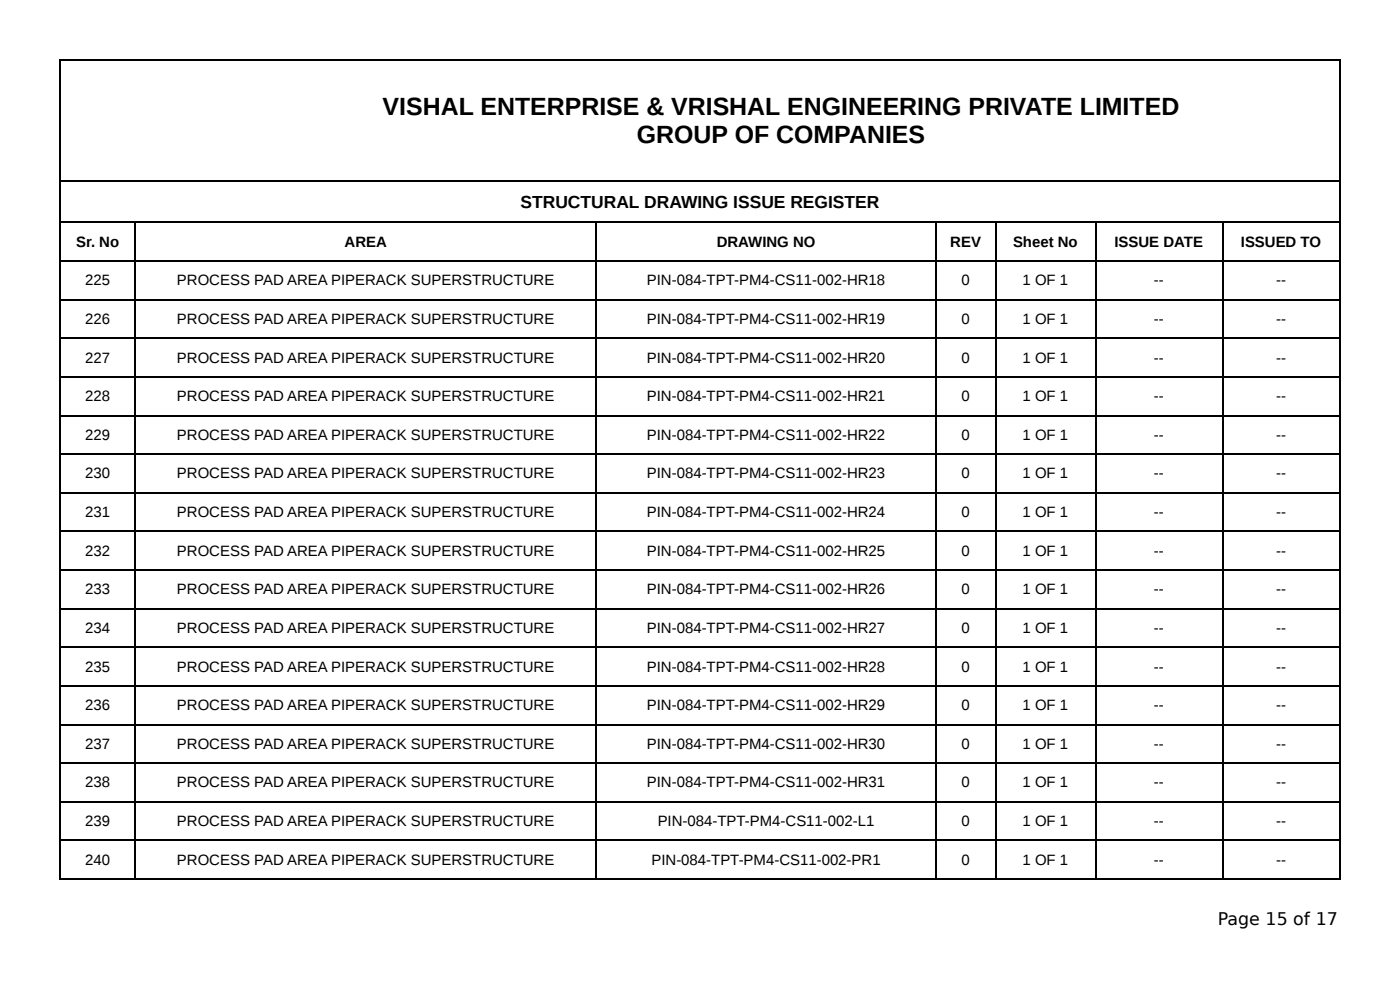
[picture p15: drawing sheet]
<svg xmlns="http://www.w3.org/2000/svg" width="297mm" height="210mm" viewBox="0 0 297 210" stroke-linecap="round" stroke-linejoin="round" font-family="sans-serif">
<defs><g id="words">
<g font-size="5.3">
<text x="81.3" y="24.3">VISHAL ENTERPRISE &amp; VRISHAL ENGINEERING PRIVATE LIMITED</text>
<text x="135.3" y="30.4">GROUP OF COMPANIES</text>
</g>
<g font-size="3.7">
<text x="110.6" y="44.2">STRUCTURAL DRAWING ISSUE REGISTER</text>
<text x="258.7" y="196.3">Page 15 of 17</text>
</g>
<g font-size="3.2">
<text x="16.2" y="52.4">Sr. No</text>
<text x="73.2" y="52.4">AREA</text>
<text x="152.2" y="52.4">DRAWING NO</text>
<text x="201.8" y="52.4">REV</text>
<text x="215.2" y="52.4">Sheet No</text>
<text x="236.7" y="52.4">ISSUE DATE</text>
<text x="263.5" y="52.4">ISSUED TO</text>
<text x="18.1" y="60.6">225</text>
<text x="37.6" y="60.6">PROCESS PAD AREA PIPERACK SUPERSTRUCTURE</text>
<text x="137.4" y="60.6">PIN-084-TPT-PM4-CS11-002-HR18</text>
<text x="204.2" y="60.6">0</text>
<text x="217.2" y="60.6">1 OF 1</text>
<text x="245" y="60.6">--</text>
<text x="271" y="60.6">--</text>
<text x="18.1" y="68.8">226</text>
<text x="37.6" y="68.8">PROCESS PAD AREA PIPERACK SUPERSTRUCTURE</text>
<text x="137.4" y="68.8">PIN-084-TPT-PM4-CS11-002-HR19</text>
<text x="204.2" y="68.8">0</text>
<text x="217.2" y="68.8">1 OF 1</text>
<text x="245" y="68.8">--</text>
<text x="271" y="68.8">--</text>
<text x="18.1" y="77">227</text>
<text x="37.6" y="77">PROCESS PAD AREA PIPERACK SUPERSTRUCTURE</text>
<text x="137.4" y="77">PIN-084-TPT-PM4-CS11-002-HR20</text>
<text x="204.2" y="77">0</text>
<text x="217.2" y="77">1 OF 1</text>
<text x="245" y="77">--</text>
<text x="271" y="77">--</text>
<text x="18.1" y="85.2">228</text>
<text x="37.6" y="85.2">PROCESS PAD AREA PIPERACK SUPERSTRUCTURE</text>
<text x="137.4" y="85.2">PIN-084-TPT-PM4-CS11-002-HR21</text>
<text x="204.2" y="85.2">0</text>
<text x="217.2" y="85.2">1 OF 1</text>
<text x="245" y="85.2">--</text>
<text x="271" y="85.2">--</text>
<text x="18.1" y="93.4">229</text>
<text x="37.6" y="93.4">PROCESS PAD AREA PIPERACK SUPERSTRUCTURE</text>
<text x="137.4" y="93.4">PIN-084-TPT-PM4-CS11-002-HR22</text>
<text x="204.2" y="93.4">0</text>
<text x="217.2" y="93.4">1 OF 1</text>
<text x="245" y="93.4">--</text>
<text x="271" y="93.4">--</text>
<text x="18.1" y="101.6">230</text>
<text x="37.6" y="101.6">PROCESS PAD AREA PIPERACK SUPERSTRUCTURE</text>
<text x="137.4" y="101.6">PIN-084-TPT-PM4-CS11-002-HR23</text>
<text x="204.2" y="101.6">0</text>
<text x="217.2" y="101.6">1 OF 1</text>
<text x="245" y="101.6">--</text>
<text x="271" y="101.6">--</text>
<text x="18.1" y="109.8">231</text>
<text x="37.6" y="109.8">PROCESS PAD AREA PIPERACK SUPERSTRUCTURE</text>
<text x="137.4" y="109.8">PIN-084-TPT-PM4-CS11-002-HR24</text>
<text x="204.2" y="109.8">0</text>
<text x="217.2" y="109.8">1 OF 1</text>
<text x="245" y="109.8">--</text>
<text x="271" y="109.8">--</text>
<text x="18.1" y="118">232</text>
<text x="37.6" y="118">PROCESS PAD AREA PIPERACK SUPERSTRUCTURE</text>
<text x="137.4" y="118">PIN-084-TPT-PM4-CS11-002-HR25</text>
<text x="204.2" y="118">0</text>
<text x="217.2" y="118">1 OF 1</text>
<text x="245" y="118">--</text>
<text x="271" y="118">--</text>
<text x="18.1" y="126.2">233</text>
<text x="37.6" y="126.2">PROCESS PAD AREA PIPERACK SUPERSTRUCTURE</text>
<text x="137.4" y="126.2">PIN-084-TPT-PM4-CS11-002-HR26</text>
<text x="204.2" y="126.2">0</text>
<text x="217.2" y="126.2">1 OF 1</text>
<text x="245" y="126.2">--</text>
<text x="271" y="126.2">--</text>
<text x="18.1" y="134.4">234</text>
<text x="37.6" y="134.4">PROCESS PAD AREA PIPERACK SUPERSTRUCTURE</text>
<text x="137.4" y="134.4">PIN-084-TPT-PM4-CS11-002-HR27</text>
<text x="204.2" y="134.4">0</text>
<text x="217.2" y="134.4">1 OF 1</text>
<text x="245" y="134.4">--</text>
<text x="271" y="134.4">--</text>
<text x="18.1" y="142.6">235</text>
<text x="37.6" y="142.6">PROCESS PAD AREA PIPERACK SUPERSTRUCTURE</text>
<text x="137.4" y="142.6">PIN-084-TPT-PM4-CS11-002-HR28</text>
<text x="204.2" y="142.6">0</text>
<text x="217.2" y="142.6">1 OF 1</text>
<text x="245" y="142.6">--</text>
<text x="271" y="142.6">--</text>
<text x="18.1" y="150.8">236</text>
<text x="37.6" y="150.8">PROCESS PAD AREA PIPERACK SUPERSTRUCTURE</text>
<text x="137.4" y="150.8">PIN-084-TPT-PM4-CS11-002-HR29</text>
<text x="204.2" y="150.8">0</text>
<text x="217.2" y="150.8">1 OF 1</text>
<text x="245" y="150.8">--</text>
<text x="271" y="150.8">--</text>
<text x="18.1" y="159">237</text>
<text x="37.6" y="159">PROCESS PAD AREA PIPERACK SUPERSTRUCTURE</text>
<text x="137.4" y="159">PIN-084-TPT-PM4-CS11-002-HR30</text>
<text x="204.2" y="159">0</text>
<text x="217.2" y="159">1 OF 1</text>
<text x="245" y="159">--</text>
<text x="271" y="159">--</text>
<text x="18.1" y="167.2">238</text>
<text x="37.6" y="167.2">PROCESS PAD AREA PIPERACK SUPERSTRUCTURE</text>
<text x="137.4" y="167.2">PIN-084-TPT-PM4-CS11-002-HR31</text>
<text x="204.2" y="167.2">0</text>
<text x="217.2" y="167.2">1 OF 1</text>
<text x="245" y="167.2">--</text>
<text x="271" y="167.2">--</text>
<text x="18.1" y="175.4">239</text>
<text x="37.6" y="175.4">PROCESS PAD AREA PIPERACK SUPERSTRUCTURE</text>
<text x="139.7" y="175.4">PIN-084-TPT-PM4-CS11-002-L1</text>
<text x="204.2" y="175.4">0</text>
<text x="217.2" y="175.4">1 OF 1</text>
<text x="245" y="175.4">--</text>
<text x="271" y="175.4">--</text>
<text x="18.1" y="183.6">240</text>
<text x="37.6" y="183.6">PROCESS PAD AREA PIPERACK SUPERSTRUCTURE</text>
<text x="138.4" y="183.6">PIN-084-TPT-PM4-CS11-002-PR1</text>
<text x="204.2" y="183.6">0</text>
<text x="217.2" y="183.6">1 OF 1</text>
<text x="245" y="183.6">--</text>
<text x="271" y="183.6">--</text>
</g>
</g></defs>
<g fill="none" stroke="#000" stroke-width=".26">
<path d="M12.7 12.8h272M12.8 12.7v174.1M284.6 12.7v174.1M12.7 38.5h272M12.7 47.2h272M12.7 55.4h272M28.7 47.4v139.4M126.6 47.4v139.4M198.8 47.4v139.4M211.5 47.4v139.4M232.7 47.4v139.4M259.7 47.4v139.4"/>
<path d="M12.7 63.6h272M12.7 71.8h272M12.7 80h272M12.7 88.2h272M12.7 96.4h272M12.7 104.6h272M12.7 112.8h272M12.7 121h272M12.7 129.2h272M12.7 137.5h272M12.7 145.7h272M12.7 153.9h272"/>
<path d="M12.7 162.1h272M12.7 170.3h272M12.7 178.5h272M12.7 186.7h272"/>
</g>
<use href="#words"/>
</svg>
